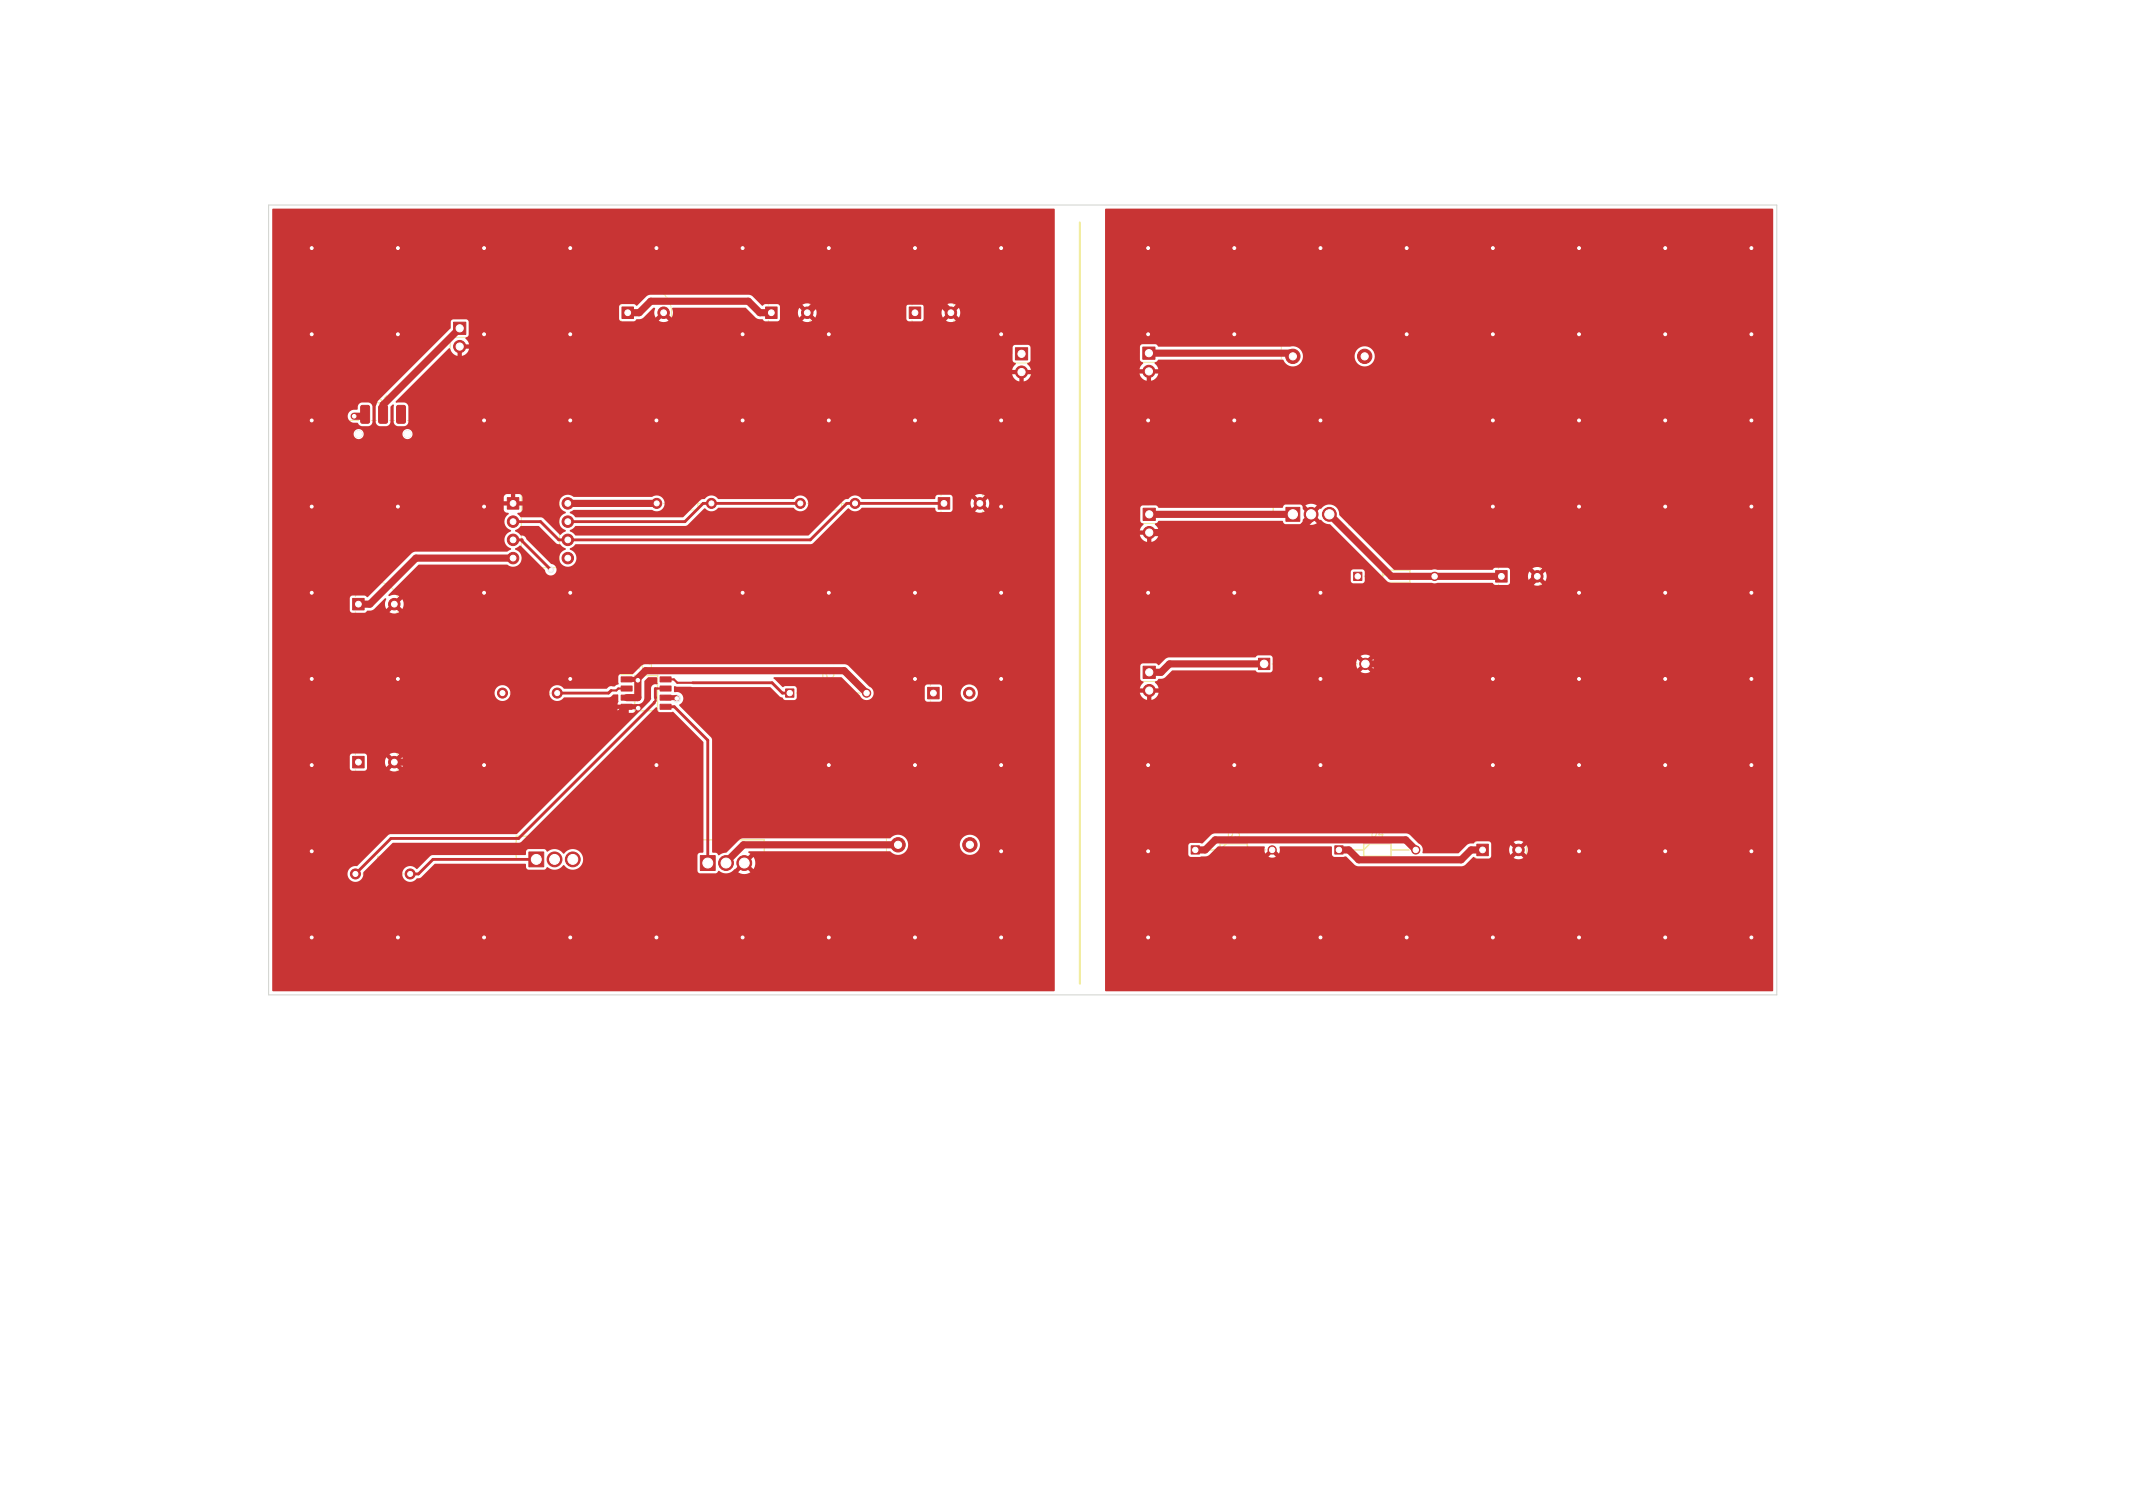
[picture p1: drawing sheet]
<svg xmlns="http://www.w3.org/2000/svg" width="297mm" height="210mm" viewBox="0 0 297 210" stroke-linecap="round" stroke-linejoin="round" font-family="sans-serif">
<defs><g id="words">
<text font-size="1.4" fill="#fff" x="159" y="47.6">J3</text>
<g font-size="1.4" fill="#f2eda1">
<text x="52.3" y="56.4">S1</text>
<text x="193.3" y="78.8">D5</text>
<text x="88.6" y="93.5">IC1</text>
<text x="114.2" y="95">D2</text>
<text x="170.7" y="116.9">D3</text>
<text x="190.7" y="116.9">D4</text>
<text x="52.2" y="120.5">R3</text>
</g>
</g></defs>
<path d="M150.4 31v106" fill="none" stroke="#f2eda1" stroke-width=".3"/>
<g fill="none" stroke="#f2eda1" stroke-width=".15">
<path d="M89.7 38.4a.47 .47 0 0 0-.6 .3 .47 .47 0 0 0 .4 .6l.2-.1M90.3 38.7l-.2 .2 .1 .3 .1 .1h.2l.2-.2v-.2l-.2-.2M90.3 38.7l-.2-.2 .2-.2h.2l.2 .1-.2 .3M90.3 38.7h.2M109.7 38.9a.47 .47 0 0 0-.6 .3 .47 .47 0 0 0 .4 .6l.2-.1M110.1 39.8h.6M110.1 39l.3-.2v1M129.7 38.9a.47 .47 0 0 0-.6 .3 .47 .47 0 0 0 .4 .6l.2-.1M130.1 38.9l.4-.1 .2 .2-.6 .8h.6M63.7 42.8v.8a.32 .32 0 0 1-.4 .2M64.1 43.8h.6M64.1 43.1l.3-.3v1"/>
<path d="M141.9 46.4v.7a.32 .32 0 0 1-.4 .3M142.3 46.5l.4-.1 .2 .3-.6 .7h.6M184.9 44.9a.47 .47 0 0 0-.7 .4 .47 .47 0 0 0 .5 .5l.2-.1M185.2 44.8h.7l-.5 1M52.2 79.4a.47 .47 0 0 0-.6 .4 .47 .47 0 0 0 .4 .5l.2-.1M52.9 79.3l-.3 .7h.6M53.1 79.7v.6M74.5 67.2v.8l.2 .2h.3l.1-.2v-.8M75.5 68.2h.6M75.5 67.5l.3-.3v1M94.5 68.2l.5-.1 .1-.1-.1-.3-.5-.1v1M94.7 68.2l.4 .4"/>
<path d="M95.5 68.6h.5M95.5 67.9l.3-.3v1M114.5 68.2l.5-.1 .1-.1-.1-.3-.5-.1v1M114.7 68.2l.4 .4M115.7 67.6l-.2 .7h.6M115.9 68v.6M133.3 65.4a.47 .47 0 0 0-.7 .3 .47 .47 0 0 0 .5 .6l.2-.1M133.7 66.3h.5M133.7 65.6l.3-.3v1M134.6 66.3h.6M134.6 65.6l.3-.3v1M159.7 68.8v.7a.32 .32 0 0 1-.4 .3"/>
<path d="M160.6 68.8h-.4l-.1 .4 .2-.1 .3 .1 .1 .1-.1 .4-.1 .1-.4-.1M181.6 66.6v1M182.6 66.7a.47 .47 0 0 0-.6 .3 .47 .47 0 0 0 .4 .6l.2-.1M183 66.7l.4-.1 .2 .3-.6 .7h.6M211.4 75.6a.47 .47 0 0 0-.7 .3 .47 .47 0 0 0 .5 .6l.2-.1M212.3 75.9l-.1 .2h-.2l-.2-.2 .1-.4h.3l.1 .1a.66 .66 0 0 1-.2 .9h-.2M73 94.6l.5-.1 .1-.1v-.2l-.6-.1v1M73.3 94.6l.3 .5M74 94.2l.4-.1 .2 .2-.7 .8h.7M132.3 91.8a.47 .47 0 0 0-.7 .4 .47 .47 0 0 0 .5 .5l.2-.1M132.6 91.7h.7l-.4 .4 .3 .1v.4l-.1 .1-.5-.1M159.7 90.8v.7a.32 .32 0 0 1-.4 .3"/>
<path d="M160.4 90.7l-.3 .7h.6M160.6 91.1v.7M182.3 89.4a.51 .51 0 0 1 .6 .5 .51 .51 0 0 1-.6 .5zM183.3 90.4h.6M183.3 89.6l.3-.2v1M51.8 101.4a.47 .47 0 0 0-.7 .4 .47 .47 0 0 0 .5 .5l.2-.1M52.1 102.3h.6M52.1 101.6l.3-.3v1M53.2 101.4l.1-.1a.53 .53 0 0 1 .4 .5 .53 .53 0 0 1-.4 .5l-.1-.1-.1-.2zM76.5 114.8l.1-.2a.34 .34 0 0 1 .5 .4v.3a.33 .33 0 0 1-.4 .4 .33 .33 0 0 1-.3-.4zM76.6 115.4l.5 .3M77.5 115.6h.5"/>
<path d="M77.5 114.9l.2-.3v1M100.3 115.3l.2-.2a.34 .34 0 0 1 .4 .4v.3a.33 .33 0 0 1-.3 .4 .33 .33 0 0 1-.3-.4zM100.5 115.9l.5 .3M101.3 115.2l.4-.1 .2 .3-.6 .7h.6M129.9 113a.47 .47 0 0 0-.7 .3 .47 .47 0 0 0 .5 .6l.2-.1M130.8 112.9h-.5v.4l.1-.1 .3 .1 .1 .1v.4l-.2 .1-.3-.1M208.8 113.2a.47 .47 0 0 0-.7 .3 .47 .47 0 0 0 .5 .6l.2-.1M209.6 113.1h-.3a.67 .67 0 0 0 0 1l.4-.1v-.4l-.2-.2-.3 .1v.1"/>
</g>
<g fill="none" stroke="#f2eda1" stroke-width=".14">
<path d="M49.9 58.6h-1.2v2.3M51.7 58.6h.7M54.2 58.6h.7M56.7 58.6h1.2v2.3M62.7 47h2.6v2.6h-2.6zM64 44.4h-1.3v1.3M86 41.5h.7M86.4 41.2v.7M86.4 42.5a3.6 3.6 0 0 1 5.6-1.9 3.6 3.6 0 0 1 0 5.9 3.6 3.6 0 0 1-5.6-1.9M106.6 41.8h.6M106.9 41.5v.6M107 42.5a3.1 3.1 0 0 1 2.9-2.1 3.1 3.1 0 0 1 2.9 2.1"/>
<path d="M107 44.6a3.1 3.1 0 0 0 2.9 2.1 3.1 3.1 0 0 0 2.9-2.1M126.6 41.8h.6M126.9 41.5v.6M127 42.5a3.1 3.1 0 0 1 2.9-2.1 3.1 3.1 0 0 1 2.9 2.1M127 44.6a3.1 3.1 0 0 0 2.9 2.1 3.1 3.1 0 0 0 2.9-2.1M140.9 50.5h2.7v2.6h-2.7zM142.2 47.9h-1.3v1.4M158.6 47.9v1.3M158.6 50.5h2.7v2.6h-2.7zM178.4 46.5h13.2v6.2h-13.2zM72.6 68.8h1.7a1 1 0 0 0 1 1 1 1 0 0 0 1-1h1.6v10.3h-5.3zM92.4 70.1h.9"/>
<path d="M93.3 69.2h3.9v1.8h-3.9zM97.2 70.1h.9M112.4 70.1h.9M113.3 69.2h3.9v1.8h-3.9zM117.2 70.1h.9M130.6 68.3h.6M130.9 68v.6M131 69a3.1 3.1 0 0 1 2.9-2 3.1 3.1 0 0 1 3 2M131 71.2a3.1 3.1 0 0 0 2.9 2 3.1 3.1 0 0 0 3-2M158.7 72.9h2.6v2.6h-2.6zM160 70.3h-1.3v1.3M208.2 78.5h.6"/>
<path d="M208.5 78.2v.6M208.6 79.2a3.1 3.1 0 0 1 3-2.1 3.1 3.1 0 0 1 2.9 2.1M49.1 82.4h.6M49.4 82.1v.6M49.5 83.1a3.1 3.1 0 0 1 2.9-2.1 3.1 3.1 0 0 1 2.9 2.1M49.5 85.2a3.1 3.1 0 0 0 2.9 2.1 3.1 3.1 0 0 0 2.9-2.1M70.9 96.5h1M71.9 95.6h3.8v1.8h-3.8zM75.7 96.5h.9M129.1 94.8h.6M129.4 94.5v.6M129.5 95.5a3.1 3.1 0 0 1 3-2.1 3.1 3.1 0 0 1 2.9 2.1"/>
<path d="M129.5 97.6a3.1 3.1 0 0 0 3 2 3.1 3.1 0 0 0 2.9-2M158.7 94.9h2.6v2.6h-2.6zM160 92.3h-1.3v1.3M208.6 81.3a3.1 3.1 0 0 0 3 2.1 3.1 3.1 0 0 0 2.9-2.1M49.1 104.4h.6M49.4 104.1v.6M49.5 105.1a3.1 3.1 0 0 1 2.9-2.1 3.1 3.1 0 0 1 2.9 2.1M49.5 107.2a3.1 3.1 0 0 0 2.9 2.1 3.1 3.1 0 0 0 2.9-2.1M123.4 114.5h13.3v6.3h-13.3zM205.1 116.3h.7M205.4 116v.7M205.5 117.3a3.6 3.6 0 0 1 5.5-1.9 3.6 3.6 0 0 1 0 5.9 3.6 3.6 0 0 1-5.5-1.9"/>
<path d="M50.4 121.7h1M51.4 120.8h3.8v1.8h-3.8zM55.2 121.7h1"/>
</g>
<g fill="none" stroke="#f2eda1" stroke-width=".2">
<path d="M177.3 71.6v-3.2h10.5v4.7M192.5 79.4h3.8v1.7h-3.8zM193.4 79.4l-.9 .9h-2.5M86.5 93.9h1.5M88.4 94.1h3.2v4.9h-3.2zM113.4 95.7h3.8v1.7h-3.8zM114.3 95.7l-.9 .8h-2.5M117.2 96.5h2.5M180.7 91.3h4.7v2.3h-4.7zM181.9 91.3l-1.2 1.2h-3.5M185.4 92.5h3.6M196.3 80.3h2.5"/>
<path d="M71.9 119.7v-3.2h10.7v4.8M169.9 117.5h3.8v1.7h-3.8zM170.7 117.5l-.8 .9h-2.5M173.7 118.4h2.5M189.9 117.5h3.8v1.7h-3.8zM190.7 117.5l-.8 .9h-2.5M193.7 118.4h2.5M95.8 120.2v-3.2h10.6v4.8"/>
</g>
<g fill="#f2eda1" stroke="#f2eda1" stroke-width=".14">
<circle cx="131.4" cy="70.1" r=".4"/>
<circle cx="136.4" cy="70.1" r=".4"/>
<circle cx="180" cy="71.6" r=".64"/>
<circle cx="182.6" cy="71.6" r=".64"/>
<circle cx="185.1" cy="71.6" r=".64"/>
<circle cx="130" cy="96.5" r=".4"/>
<circle cx="135" cy="96.5" r=".4"/>
<circle cx="209.1" cy="80.3" r=".4"/>
<circle cx="214.1" cy="80.3" r=".4"/>
<circle cx="70" cy="96.5" r=".35"/>
<circle cx="77.6" cy="96.5" r=".35"/>
<circle cx="127.4" cy="43.6" r=".4"/>
<circle cx="132.4" cy="43.6" r=".4"/>
<circle cx="49.9" cy="84.1" r=".4"/>
<circle cx="54.9" cy="84.1" r=".4"/>
<circle cx="125" cy="117.6" r=".5"/>
<circle cx="135" cy="117.6" r=".5"/>
<circle cx="186.4" cy="118.4" r=".37"/>
<circle cx="197.1" cy="118.4" r=".37"/>
<circle cx="180" cy="49.6" r=".5"/>
<circle cx="190" cy="49.6" r=".5"/>
<circle cx="142.2" cy="49.3" r=".5"/>
<circle cx="142.2" cy="51.8" r=".5"/>
<circle cx="166.4" cy="118.4" r=".37"/>
<circle cx="177.1" cy="118.4" r=".37"/>
<circle cx="49.9" cy="106.1" r=".4"/>
<circle cx="54.9" cy="106.1" r=".4"/>
<circle cx="87.4" cy="43.6" r=".4"/>
<circle cx="92.4" cy="43.6" r=".4"/>
<circle cx="110" cy="96.5" r=".37"/>
<circle cx="120.7" cy="96.5" r=".37"/>
<circle cx="71.4" cy="70.1" r=".4"/>
<circle cx="71.4" cy="72.6" r=".4"/>
<circle cx="71.4" cy="75.2" r=".4"/>
<circle cx="71.4" cy="77.7" r=".4"/>
<circle cx="79.1" cy="77.7" r=".4"/>
<circle cx="79.1" cy="75.2" r=".4"/>
<circle cx="79.1" cy="72.6" r=".4"/>
<circle cx="79.1" cy="70.1" r=".4"/>
<circle cx="74.7" cy="119.7" r=".69"/>
<circle cx="77.2" cy="119.7" r=".69"/>
<circle cx="79.8" cy="119.7" r=".69"/>
<circle cx="64" cy="45.7" r=".5"/>
<circle cx="64" cy="48.3" r=".5"/>
<circle cx="176" cy="92.5" r=".53"/>
<circle cx="190.1" cy="92.5" r=".52"/>
<circle cx="111.4" cy="70.1" r=".35"/>
<circle cx="119.1" cy="70.1" r=".35"/>
<circle cx="160" cy="93.6" r=".5"/>
<circle cx="160" cy="96.2" r=".5"/>
<circle cx="98.6" cy="120.2" r=".69"/>
<circle cx="101.1" cy="120.2" r=".69"/>
<circle cx="103.6" cy="120.2" r=".69"/>
<circle cx="160" cy="71.6" r=".5"/>
<circle cx="160" cy="74.2" r=".5"/>
<circle cx="206.4" cy="118.4" r=".4"/>
<circle cx="211.4" cy="118.4" r=".4"/>
<circle cx="49.9" cy="60.5" r=".45"/>
<circle cx="56.7" cy="60.5" r=".45"/>
<circle cx="107.4" cy="43.6" r=".4"/>
<circle cx="112.4" cy="43.6" r=".4"/>
<circle cx="160" cy="49.2" r=".5"/>
<circle cx="160" cy="51.7" r=".5"/>
<circle cx="189.1" cy="80.3" r=".37"/>
<circle cx="199.8" cy="80.3" r=".37"/>
<circle cx="91.4" cy="70.1" r=".35"/>
<circle cx="99.1" cy="70.1" r=".35"/>
<circle cx="49.5" cy="121.7" r=".35"/>
<circle cx="57.1" cy="121.7" r=".35"/>
</g>
<path d="M37.4 28.6h210v110h-210z" fill="none" stroke="#d0d2cd" stroke-width=".14"/>
<g fill="#d0d2cd" stroke="#d0d2cd" stroke-width=".14">
<circle cx="131.4" cy="70.1" r=".4"/>
<circle cx="136.4" cy="70.1" r=".4"/>
<circle cx="180" cy="71.6" r=".64"/>
<circle cx="182.6" cy="71.6" r=".64"/>
<circle cx="185.1" cy="71.6" r=".64"/>
<circle cx="130" cy="96.5" r=".4"/>
<circle cx="135" cy="96.5" r=".4"/>
<circle cx="209.1" cy="80.3" r=".4"/>
<circle cx="214.1" cy="80.3" r=".4"/>
<circle cx="70" cy="96.5" r=".35"/>
<circle cx="77.6" cy="96.5" r=".35"/>
<circle cx="127.4" cy="43.6" r=".4"/>
<circle cx="132.4" cy="43.6" r=".4"/>
<circle cx="49.9" cy="84.1" r=".4"/>
<circle cx="54.9" cy="84.1" r=".4"/>
<circle cx="125" cy="117.6" r=".5"/>
<circle cx="135" cy="117.6" r=".5"/>
<circle cx="186.4" cy="118.4" r=".37"/>
<circle cx="197.1" cy="118.4" r=".37"/>
<circle cx="180" cy="49.6" r=".5"/>
<circle cx="190" cy="49.6" r=".5"/>
<circle cx="142.2" cy="49.3" r=".5"/>
<circle cx="142.2" cy="51.8" r=".5"/>
<circle cx="166.4" cy="118.4" r=".37"/>
<circle cx="177.1" cy="118.4" r=".37"/>
<circle cx="49.9" cy="106.1" r=".4"/>
<circle cx="54.9" cy="106.1" r=".4"/>
<circle cx="87.4" cy="43.6" r=".4"/>
<circle cx="92.4" cy="43.6" r=".4"/>
<circle cx="110" cy="96.5" r=".37"/>
<circle cx="120.7" cy="96.5" r=".37"/>
<circle cx="71.4" cy="70.1" r=".4"/>
<circle cx="71.4" cy="72.6" r=".4"/>
<circle cx="71.4" cy="75.2" r=".4"/>
<circle cx="71.4" cy="77.7" r=".4"/>
<circle cx="79.1" cy="77.7" r=".4"/>
<circle cx="79.1" cy="75.2" r=".4"/>
<circle cx="79.1" cy="72.6" r=".4"/>
<circle cx="79.1" cy="70.1" r=".4"/>
<circle cx="74.7" cy="119.7" r=".69"/>
<circle cx="77.2" cy="119.7" r=".69"/>
<circle cx="79.8" cy="119.7" r=".69"/>
<circle cx="64" cy="45.7" r=".5"/>
<circle cx="64" cy="48.3" r=".5"/>
<circle cx="176" cy="92.5" r=".53"/>
<circle cx="190.1" cy="92.5" r=".52"/>
<circle cx="111.4" cy="70.1" r=".35"/>
<circle cx="119.1" cy="70.1" r=".35"/>
<circle cx="160" cy="93.6" r=".5"/>
<circle cx="160" cy="96.2" r=".5"/>
<circle cx="98.6" cy="120.2" r=".69"/>
<circle cx="101.1" cy="120.2" r=".69"/>
<circle cx="103.6" cy="120.2" r=".69"/>
<circle cx="160" cy="71.6" r=".5"/>
<circle cx="160" cy="74.2" r=".5"/>
<circle cx="206.4" cy="118.4" r=".4"/>
<circle cx="211.4" cy="118.4" r=".4"/>
<circle cx="49.9" cy="60.5" r=".45"/>
<circle cx="56.7" cy="60.5" r=".45"/>
<circle cx="107.4" cy="43.6" r=".4"/>
<circle cx="112.4" cy="43.6" r=".4"/>
<circle cx="160" cy="49.2" r=".5"/>
<circle cx="160" cy="51.7" r=".5"/>
<circle cx="189.1" cy="80.3" r=".37"/>
<circle cx="199.8" cy="80.3" r=".37"/>
<circle cx="91.4" cy="70.1" r=".35"/>
<circle cx="99.1" cy="70.1" r=".35"/>
<circle cx="49.5" cy="121.7" r=".35"/>
<circle cx="57.1" cy="121.7" r=".35"/>
</g>
<g fill="#c83434" stroke="#c83434" stroke-width=".14">
<path d="M130.6 69.3h1.6v1.6h-1.6z"/>
<path d="M179.1 70.7h1.9v1.9h-1.9z"/>
<path d="M129.2 95.7h1.6v1.6h-1.6z"/>
<path d="M86.5 94.3h1.5v.7h-1.5z"/>
<path d="M86.5 95.5h1.5v.7h-1.5z"/>
<path d="M86.5 96.8h1.5v.7h-1.5z"/>
<path d="M86.5 98.1h1.5v.7h-1.5z"/>
<path d="M91.9 98.1h1.5v.7h-1.5z"/>
<path d="M91.9 96.8h1.5v.7h-1.5z"/>
<path d="M91.9 95.5h1.5v.7h-1.5z"/>
<path d="M91.9 94.3h1.5v.7h-1.5z"/>
<path d="M208.3 79.5h1.6v1.6h-1.6z"/>
<path d="M126.6 42.8h1.6v1.6h-1.6z"/>
<path d="M49.1 83.3h1.6v1.6h-1.6z"/>
<path d="M185.9 117.8h1.1v1.1h-1.1z"/>
<path d="M141.4 48.4h1.7v1.7h-1.7z"/>
<path d="M165.9 117.8h1.1v1.1h-1.1z"/>
<path d="M49.1 105.3h1.6v1.6h-1.6z"/>
<path d="M86.6 42.8h1.6v1.6h-1.6z"/>
<path d="M109.4 95.9h1.1v1.2h-1.1z"/>
<path d="M70.6 69.3h1.6v1.6h-1.6z"/>
<path d="M73.6 118.6h2.1v2.1h-2.1z"/>
<path d="M63.2 44.9h1.7v1.7h-1.7z"/>
<path d="M175.2 91.7h1.6v1.5h-1.6z"/>
<path d="M159.2 92.8h1.7v1.7h-1.7z"/>
<path d="M97.5 119.2h2.1v2h-2.1z"/>
<path d="M159.2 70.8h1.7v1.7h-1.7z"/>
<path d="M205.6 117.6h1.6v1.6h-1.6z"/>
<path d="M50.3 56.5h.9l.2 .1 .1 2.1-.2 .2-.8 .1-.3-.2z"/>
<path d="M52.8 56.5h.9l.2 .1 .1 2.1-.2 .2-.8 .1-.3-.2z"/>
<path d="M55.3 56.5h.9l.2 .1 .1 2.1-.2 .2-.8 .1-.3-.2z"/>
<path d="M106.6 42.8h1.6v1.6h-1.6z"/>
<path d="M159.1 48.3h1.7v1.7h-1.7z"/>
<path d="M188.5 79.7h1.1v1.1h-1.1z"/>
<circle cx="136.4" cy="70.1" r=".8"/>
<circle cx="182.6" cy="71.6" r=".97"/>
<circle cx="185.1" cy="71.6" r=".97"/>
<circle cx="135" cy="96.5" r=".8"/>
<circle cx="214.1" cy="80.3" r=".8"/>
<circle cx="70" cy="96.5" r=".7"/>
<circle cx="77.6" cy="96.5" r=".7"/>
<circle cx="132.4" cy="43.6" r=".8"/>
<circle cx="54.9" cy="84.1" r=".8"/>
<circle cx="125" cy="117.6" r="1"/>
<circle cx="135" cy="117.6" r="1"/>
<circle cx="197.1" cy="118.4" r=".58"/>
<circle cx="180" cy="49.6" r="1"/>
<circle cx="190" cy="49.6" r="1"/>
<circle cx="142.2" cy="51.8" r=".85"/>
<circle cx="177.1" cy="118.4" r=".58"/>
<circle cx="54.9" cy="106.1" r=".8"/>
<circle cx="92.4" cy="43.6" r=".8"/>
<circle cx="120.7" cy="96.5" r=".58"/>
<circle cx="71.4" cy="72.6" r=".8"/>
<circle cx="71.4" cy="75.2" r=".8"/>
<circle cx="71.4" cy="77.7" r=".8"/>
<circle cx="79.1" cy="77.7" r=".8"/>
<circle cx="79.1" cy="75.2" r=".8"/>
<circle cx="79.1" cy="72.6" r=".8"/>
<circle cx="79.1" cy="70.1" r=".8"/>
<circle cx="77.2" cy="119.7" r="1.04"/>
<circle cx="79.8" cy="119.7" r="1.04"/>
<circle cx="64" cy="48.3" r=".85"/>
<circle cx="190.1" cy="92.5" r=".79"/>
<circle cx="111.4" cy="70.1" r=".7"/>
<circle cx="119.1" cy="70.1" r=".7"/>
<circle cx="160" cy="96.2" r=".85"/>
<circle cx="101.1" cy="120.2" r="1.04"/>
<circle cx="103.6" cy="120.2" r="1.04"/>
<circle cx="160" cy="74.2" r=".85"/>
<circle cx="211.4" cy="118.4" r=".8"/>
<circle cx="112.4" cy="43.6" r=".8"/>
<circle cx="160" cy="51.7" r=".85"/>
<circle cx="199.8" cy="80.3" r=".58"/>
<circle cx="91.4" cy="70.1" r=".7"/>
<circle cx="99.1" cy="70.1" r=".7"/>
<circle cx="49.5" cy="121.7" r=".7"/>
<circle cx="57.1" cy="121.7" r=".7"/>
</g>
<g fill="#ececec" stroke="#ececec" stroke-width=".14">
<circle cx="49.3" cy="58" r=".5"/>
<circle cx="88.8" cy="94.7" r=".5"/>
<circle cx="43.4" cy="106.6" r=".4"/>
<circle cx="67.4" cy="130.6" r=".4"/>
<circle cx="91.4" cy="130.6" r=".4"/>
<circle cx="88.9" cy="98.6" r=".5"/>
<circle cx="67.4" cy="70.6" r=".4"/>
<circle cx="139.4" cy="106.6" r=".4"/>
<circle cx="67.4" cy="106.6" r=".4"/>
<circle cx="127.4" cy="82.6" r=".4"/>
<circle cx="67.4" cy="34.6" r=".4"/>
<circle cx="55.4" cy="34.6" r=".4"/>
<circle cx="91.4" cy="106.6" r=".4"/>
<circle cx="139.4" cy="34.6" r=".4"/>
<circle cx="91.4" cy="58.6" r=".4"/>
<circle cx="127.4" cy="34.6" r=".4"/>
<circle cx="79.4" cy="94.6" r=".4"/>
<circle cx="43.4" cy="58.6" r=".4"/>
<circle cx="55.4" cy="130.6" r=".4"/>
<circle cx="43.4" cy="118.6" r=".4"/>
<circle cx="103.4" cy="58.6" r=".4"/>
<circle cx="139.4" cy="118.6" r=".4"/>
<circle cx="43.4" cy="46.6" r=".4"/>
<circle cx="55.4" cy="94.6" r=".4"/>
<circle cx="43.4" cy="70.6" r=".4"/>
<circle cx="115.4" cy="130.6" r=".4"/>
<circle cx="55.4" cy="70.6" r=".4"/>
<circle cx="43.4" cy="82.6" r=".4"/>
<circle cx="139.4" cy="94.6" r=".4"/>
<circle cx="79.4" cy="82.6" r=".4"/>
<circle cx="139.4" cy="70.6" r=".4"/>
<circle cx="79.4" cy="46.6" r=".4"/>
<circle cx="103.4" cy="82.6" r=".4"/>
<circle cx="79.4" cy="58.6" r=".4"/>
<circle cx="127.4" cy="58.6" r=".4"/>
<circle cx="43.4" cy="34.6" r=".4"/>
<circle cx="139.4" cy="82.6" r=".4"/>
<circle cx="139.4" cy="130.6" r=".4"/>
<circle cx="127.4" cy="94.6" r=".4"/>
<circle cx="91.4" cy="34.6" r=".4"/>
<circle cx="127.4" cy="106.6" r=".4"/>
<circle cx="103.4" cy="46.6" r=".4"/>
<circle cx="79.4" cy="34.6" r=".4"/>
<circle cx="79.4" cy="130.6" r=".4"/>
<circle cx="139.4" cy="58.6" r=".4"/>
<circle cx="115.4" cy="58.6" r=".4"/>
<circle cx="115.4" cy="34.6" r=".4"/>
<circle cx="103.4" cy="130.6" r=".4"/>
<circle cx="43.4" cy="94.6" r=".4"/>
<circle cx="127.4" cy="130.6" r=".4"/>
<circle cx="67.4" cy="58.6" r=".4"/>
<circle cx="115.4" cy="106.6" r=".4"/>
<circle cx="67.4" cy="82.6" r=".4"/>
<circle cx="103.4" cy="34.6" r=".4"/>
<circle cx="67.4" cy="46.6" r=".4"/>
<circle cx="55.4" cy="46.6" r=".4"/>
<circle cx="115.4" cy="46.6" r=".4"/>
<circle cx="43.4" cy="130.6" r=".4"/>
<circle cx="115.4" cy="82.6" r=".4"/>
<circle cx="139.4" cy="46.6" r=".4"/>
<circle cx="94.2" cy="97.3" r=".5"/>
<circle cx="231.9" cy="94.6" r=".4"/>
<circle cx="183.9" cy="130.6" r=".4"/>
<circle cx="243.9" cy="106.6" r=".4"/>
<circle cx="207.9" cy="46.6" r=".4"/>
<circle cx="243.9" cy="58.6" r=".4"/>
<circle cx="231.9" cy="70.6" r=".4"/>
<circle cx="195.9" cy="34.6" r=".4"/>
<circle cx="159.9" cy="82.6" r=".4"/>
<circle cx="207.9" cy="94.6" r=".4"/>
<circle cx="195.9" cy="46.6" r=".4"/>
<circle cx="231.9" cy="130.6" r=".4"/>
<circle cx="219.9" cy="118.6" r=".4"/>
<circle cx="219.9" cy="34.6" r=".4"/>
<circle cx="243.9" cy="70.6" r=".4"/>
<circle cx="231.9" cy="34.6" r=".4"/>
<circle cx="219.9" cy="82.6" r=".4"/>
<circle cx="219.9" cy="70.6" r=".4"/>
<circle cx="159.9" cy="118.6" r=".4"/>
<circle cx="159.9" cy="34.6" r=".4"/>
<circle cx="219.9" cy="46.6" r=".4"/>
<circle cx="171.9" cy="82.6" r=".4"/>
<circle cx="171.9" cy="34.6" r=".4"/>
<circle cx="183.9" cy="58.6" r=".4"/>
<circle cx="171.9" cy="58.6" r=".4"/>
<circle cx="243.9" cy="82.6" r=".4"/>
<circle cx="219.9" cy="58.6" r=".4"/>
<circle cx="159.9" cy="130.6" r=".4"/>
<circle cx="183.9" cy="34.6" r=".4"/>
<circle cx="207.9" cy="34.6" r=".4"/>
<circle cx="231.9" cy="106.6" r=".4"/>
<circle cx="231.9" cy="58.6" r=".4"/>
<circle cx="219.9" cy="106.6" r=".4"/>
<circle cx="243.9" cy="130.6" r=".4"/>
<circle cx="219.9" cy="130.6" r=".4"/>
<circle cx="171.9" cy="130.6" r=".4"/>
<circle cx="183.9" cy="94.6" r=".4"/>
<circle cx="243.9" cy="118.6" r=".4"/>
<circle cx="183.9" cy="106.6" r=".4"/>
<circle cx="243.9" cy="94.6" r=".4"/>
<circle cx="195.9" cy="130.6" r=".4"/>
<circle cx="231.9" cy="46.6" r=".4"/>
<circle cx="207.9" cy="130.6" r=".4"/>
<circle cx="243.9" cy="34.6" r=".4"/>
<circle cx="159.9" cy="106.6" r=".4"/>
<circle cx="219.9" cy="94.6" r=".4"/>
<circle cx="207.9" cy="70.6" r=".4"/>
<circle cx="207.9" cy="106.6" r=".4"/>
<circle cx="243.9" cy="46.6" r=".4"/>
<circle cx="171.9" cy="106.6" r=".4"/>
<circle cx="231.9" cy="118.6" r=".4"/>
<circle cx="171.9" cy="46.6" r=".4"/>
<circle cx="159.9" cy="58.6" r=".4"/>
<circle cx="183.9" cy="82.6" r=".4"/>
<circle cx="231.9" cy="82.6" r=".4"/>
<circle cx="207.9" cy="58.6" r=".4"/>
<circle cx="76.7" cy="79.3" r=".4"/>
</g>
<g fill="none" stroke="#c83434" stroke-width="1">
<path d="M50.8 57.7l-.2 .3h-1.3M64 45.7l-10.7 10.7v1.3M87.4 43.6h1.6l1.6-1.7h13.6l1.6 1.7h1.6M112.4 43.6l1.6-1.7h16.8l1.6 1.7M160 49.2h19.6l.4 .4M71.4 77.7h-13.5l-6.4 6.4h-1.6M79.1 70.1h12.3M160 71.6h20M182.6 71.6v.6l-2 2h-20.6M185.1 71.6l8.6 8.7h15.4M87 98.7l-7.5 7.4h-24.6M88.7 94.6l1.2-1.2h27.7l3.1 3.1"/>
<path d="M88.8 94.7v2.5h-1.5M176 92.5h-13.2l-1.1 1.1h-1.7M214.1 80.3l-12.2 12.2h-11.8M125 117.7h-21.5l-2.4 2.4v.1M166.4 118.4h1.4l1.4-1.4h26.5l1.4 1.4M186.4 118.4h1.4l1.4 1.3h14.3l1.3-1.3h1.6"/>
</g>
<path d="M87.3 94.6h1.4l.1 .1M88.8 94.7h.1M88.9 98.6l-.2-.2h-1.4l-.3 .3M92.7 97.2h1.4l.1 .1" fill="none" stroke="#c83434" stroke-width=".7"/>
<path d="M87.3 95.9h-1.2l-.3 .3h-.7M91.3 95.9h1.4M91.3 97.2v.4l-.2 .2M92.7 94.6h1.1l.5 .5h2.2" fill="none" stroke="#c83434" stroke-width=".3"/>
<path d="M71.4 75.2h1.3v.1l4 4M111.4 70.1h-13.5l-2.5 2.5h-16.3M131.4 70.1h-13.5l-5.1 5.1h-35l-2.5-2.6h-3.9M85.1 96.2l-.4 .3h-7.1M91.1 97.8l-18.9 19h-17.8l-4.9 4.9M91.3 95.9v1.3M92.7 98.4h1.2l4.7 4.7v17.1M96.5 95.1h11l1.4 1.4h1.1M74.7 119.7h-14.4l-2 2h-1.2" fill="none" stroke="#c83434" stroke-width=".4"/>
<g fill="#c83434">
<path d="M37.9 29.1h108.8l.2 .1-.1 108.8h-108.8l-.1-16.3h10.5a1.11 1.11 0 0 0 1.1 1.1 1.11 1.11 0 0 0 1.1-1.1h5.4v.2a1.15 1.15 0 0 0 .9 .9 1.15 1.15 0 0 0 1.2-.5l.5-.1 2-1.9h12.5l.1 .1 .1 .6 .3 .1h2.1l.2-.1 .3-.2a1.6 1.6 0 0 0 2.3-.3 1.45 1.45 0 0 0 2.2 .3 1.45 1.45 0 0 0 0-2.2 1.45 1.45 0 0 0-2.2 .3h-.1a1.47 1.47 0 0 0-2.2-.3l-.5-.4h-2.1l-.3 .2-.1 .6-.1 .1h-12.9l-.3 .1-1.9 1.8a1.12 1.12 0 0 0-1.2-.3 1.12 1.12 0 0 0-.8 1h-5.4v-.2l4.1-4.1 17.7-.1 18.9-18.8h.1l.1 .1a.45 .45 0 0 0 .4 .6l1.9-.1 4.1 4.3 .1 15.2-.1 .1-.5 .1-.3 .2v2.3l.1 .2 .3 .1h2.1l.5-.3a1.55 1.55 0 0 0 2.2-.3l.7-.6 .4 .4-.6 .7a1.52 1.52 0 0 0 1.7 0l-.6-.7 .4-.4 .6 .6 .3-.8-.3-.9-.6 .7-.4-.5 .6-.6-.3-.2 .1-.1h19.6a1.44 1.44 0 0 0 1.6 .4 1.44 1.44 0 0 0 1-1.3h7.1l.1 .2a1.41 1.41 0 0 0 2.2 .9 1.41 1.41 0 0 0-.2-2.4 1.41 1.41 0 0 0-2.1 1.3h-7.1l-.1-.3a1.44 1.44 0 0 0-1-1.1 1.44 1.44 0 0 0-1.5 .4h-20.5l-.5 .3-1.8 1.8-.6 .1-.4 .2-.4-.3-.5-.1v-15.7l-.2-.3-4.4-4.4v-.1a.95 .95 0 0 0 .5-1.3 .95 .95 0 0 0-1.2-.5l-.1-.7 .2-.2 .2 .1 2.2 .1h10.8l1.4 1.3 .4 .1 .2 .3 1.4 .1 .2-.1 .1-.2v-1.5l-.3-.2h-1.2l-.4 .2-1.3-1.2v-.1l9.4-.1 2.7 2.6a.98 .98 0 0 0 1.5 .4 .98 .98 0 0 0-.1-1.6h7.6v1.7l.1 .2 .2 .1 1.9-.1 .2-.2v-.9h2.6v.2a1.21 1.21 0 0 0 1.9 .8 1.21 1.21 0 0 0-.2-2.1 1.21 1.21 0 0 0-1.7 1.1h-2.6v-.9l-.2-.2-.2-.1h-1.8l-.2 .2v.2h-7.6l-3.1-3-.5-.2h-27.8l-.5 .2-1.2 1.2h-1.8l-.2 .3v1.1l-.5 .3h-.3a.75 .75 0 0 0-.8 .3h-5.9a1.13 1.13 0 0 0-1.7-.2 1.13 1.13 0 0 0 0 1.7 1.13 1.13 0 0 0 1.7-.3h6.2l.6-.4h.6l.1 .1v.9l-.1 .4h2.6a.94 .94 0 0 0 1.1-.9l.1-2.4 .5-.5h1.1l.1 .1v.7a.15 .15 0 0 1 0 .2 .15 .15 0 0 1-.2 0l-.4 .1-.2 .3v1.7l-.2 .2-18.5 18.5-17.6 .1-.3 .1-4.3 4.3a1.19 1.19 0 0 0-1.4 1.1h-10.5v-16.4h10.8v1.7l.1 .2 .2 .1 5.2-.1 .7 .2 .7-.2-.7-.6-.7 .6h-3.2l.1-.2v-.9h2.5l.2 .7 .7-.7a.41 .41 0 0 0 .4 .4 .41 .41 0 0 0 .4-.4l.7 .7 .2-.7-.2-.6-.7 .6a.42 .42 0 0 0-.4-.4 .42 .42 0 0 0-.4 .4l-.7-.6-.2 .6h-2.5v-.8l-.1-.3h3.2l.7 .7 .7-.7a1.29 1.29 0 0 0-1.4 0l-5.1-.1-.2 .1-.2 .3h-10.8v-6.5h48.1l.1 .3 .3 .2h1.7l.3-.2 .1-.2v-.2h-.9v.6h-.6v-.6h-1v.1h-48.1v-2.3h31a1.1 1.1 0 0 0 1.6 1 1.1 1.1 0 0 0 .1-1.9 1.1 1.1 0 0 0-1.7 .7v.2h-31v-13.2h10.8v1.7l.1 .2 .2 .1 5.2-.1 .7 .2 .7-.2-.7-.6-.7 .6h-3.2l.1-.1 .7-.1 .3-.2 1.5-1.5 .2 .1a1.71 1.71 0 0 0 0 1.4l.7-.7v.1a.41 .41 0 0 0 .4 .3 .41 .41 0 0 0 .4-.4l.7 .7 .2-.7-.2-.6-.7 .6a.44 .44 0 0 0-.4-.4l.7-.7a1.78 1.78 0 0 0-1.5 0v-.2l4.2-4.2h12.4a1.22 1.22 0 0 0 1.8-.3 1.22 1.22 0 0 0-.8-1.8l.1-.2 .6-.3h.1l3.4 3.4a.81 .81 0 0 0 .9 .7 .81 .81 0 0 0 .7-.8 .81 .81 0 0 0-.8-.8l-3.4-3.4a.77 .77 0 0 0-.8-.6l-.8-.6 .8-.6h2.5l2.4 2.4 .6 .1 .3 .3 .5 .3-.1 .2a1.22 1.22 0 0 0-.5 1.9 1.22 1.22 0 0 0 1.9-.1 1.22 1.22 0 0 0-.8-1.9l.1-.2 .8-.5h32.7l.3-.1 4.9-4.9a1.25 1.25 0 0 0 1.9-.1h10.2a.57 .57 0 0 0 .4 .6l5.2-.1 .6 .2 .7-.2-.7-.7-.6 .7h-3.3l.1-.3v-.8h2.5l.2 .7 .7-.7a.41 .41 0 0 0 .4 .4 .41 .41 0 0 0 .5-.4l.6 .7 .2-.7-.2-.7-.6 .7a.42 .42 0 0 0-.4-.4 .42 .42 0 0 0-.5 .4l-.7-.7-.2 .7h-2.5v-.8l-.1-.3h3.3l.6 .7 .7-.7a1.29 1.29 0 0 0-1.3 0l-5.2-.1a.45 .45 0 0 0-.4 .5l-10.2 .1a1.16 1.16 0 0 0-1.9 0l-.6 .1-4.9 5h-32.4l-.9-.7 .9-.7h15.2l.3-.1 2.3-2.3h.2a1.18 1.18 0 0 0 1.8-.1h10.5a1.12 1.12 0 0 0 1.7 .2 1.12 1.12 0 0 0-.1-1.7 1.12 1.12 0 0 0-1.6 .3h-10.5a1.16 1.16 0 0 0-1.9 0l-.6 .1-2.4 2.4h-14.9l-.9-.6 .6-.4h10.9a1.12 1.12 0 0 0 1.5-.1 1.12 1.12 0 0 0 0-1.5 1.12 1.12 0 0 0-1.5-.2h-11a1.22 1.22 0 0 0-1.8 .4 1.22 1.22 0 0 0 .8 1.7v.1a1.25 1.25 0 0 0-.9 1.2 1.25 1.25 0 0 0 .9 1.2l-.1 .2-.7 .5-2.5-2.4-2.9-.1-.6-.4 .1-.2a.67 .67 0 0 0 .6-.4v-.6h-1l.1-.2-.1-.4h1v-.6l-.1-.3-.3-.1h-.6v1a.41 .41 0 0 0-.5 0 .41 .41 0 0 0 0 .6h-1.1v.6a.56 .56 0 0 0 .7 .4v.1a1.26 1.26 0 0 0-.6 1.3 1.26 1.26 0 0 0 1 1v.2a1.25 1.25 0 0 0-1 1.2 1.25 1.25 0 0 0 1 1.2l-.1 .2-.5 .2-12.9 .1-.4 .1-6.1 6.2-.5-.3h-1.6l-.2 .1-.2 .3h-10.8v-14h32.2v.5h1v-1l-.7 .1-.3 .4h-32.2v-8.8h11.3l.1 .2a.7 .7 0 0 0 .7 .5 .7 .7 0 0 0 .6-.7h5.4l.1 .2a.7 .7 0 0 0 1.1 .3 .7 .7 0 0 0-.2-1.2 .7 .7 0 0 0-1 .7h-5.4v-.1a.7 .7 0 0 0-.7-.6 .7 .7 0 0 0-.7 .7h-11.3v-2.5h10.5l.1 .4 .4 .4 .9 .1 .3 .3 .3 .1h.9l.4-.2 .2-.3v-2.2h.4v2.2a.65 .65 0 0 0 .6 .6l.9-.1 .4-.2 .2-.3v-2.1l.3-.4 .2 .1v2.6l.2 .2 .3 .1 .9 .1a.65 .65 0 0 0 .6-.6v-2.2l-.2-.3-.4-.2h-1.1l-.1-.2 4.4-4.4h82.3l-.1 .3 .1 .3h-.9l.3 .6 .4 .3 .3 .1v-.9l.3 .1 .3-.1v.9l.4-.1 .4-.3 .3-.6h-1l.1-.2-.1-.4h1l-.2-.4-.4-.4 .1-.1 .3-.2 .1-.2v-1.9l-.2-.2-.2-.1h-1.7l-.3 .2-.1 2 .1 .2 .3 .2 .1 .1-.4 .4-.2 .4h-81.4l3-3h.2a1.37 1.37 0 0 0 1 1.1v-.9l.2 .1 .4-.1v.9l.6-.3 .3-.4 .1-.3h-.9l.1-.3-.1-.3h.9l-.1-.4-.4-.5 .3-.2 .2-.3v-1.8l-.1-.2-.2-.1h-2.1l-.1 .2-.1 1-10.1 10.1-.3 .8h-.4l-.2-.3-.2-.2h-1.1a.75 .75 0 0 0-.6 .9l-.9 .2-.4 .3-.1 .5h-10.5v-15.3h48.3v1.7l.1 .2 .2 .1h5.2a1.29 1.29 0 0 0 1.4 0l-.7-.7-.7 .7h-3.2l.1-.2 .7-.1 .3-.1 1.3-1.4a.16 .16 0 0 1 .3 0 .16 .16 0 0 1 0 .2l-.1 .7 .2 .4 .7-.7v.1a.4 .4 0 0 0 .4 .4 .4 .4 0 0 0 .4-.5l.7 .7a1.9 1.9 0 0 0 .1-1.3l10.2-.1 1.4 1.5 .3 .1 .7 .1 .3 .2h5.2l.7 .2 .7-.2-.7-.7-.7 .7h-3.2l.1-.3v-.8h2.5l.2 .6 .7-.7a.41 .41 0 0 0 .4 .5 .41 .41 0 0 0 .4-.4l.7 .6 .2-.6-.2-.7-.7 .7a.42 .42 0 0 0-.4-.4 .42 .42 0 0 0-.4 .3l-.7-.6-.2 .7h-2.5v-.9l-.1-.3h3.2l.7 .7 .4-.4h13.4v1.7l.1 .2 .2 .1h5.2a1.29 1.29 0 0 0 1.4 0l-.7-.7-.7 .7h-3.2l.1-.3v-.8h2.5l.2 .6 .7-.6-.1-.1 .1 .1a.41 .41 0 0 0 .4 .4 .41 .41 0 0 0 .4-.4l.7 .6 .2-.6-.2-.7-.7 .7a.42 .42 0 0 0-.4-.4 .42 .42 0 0 0-.4 .3l-.7-.6-.2 .7h-2.5v-.9l-.1-.3h3.2l.7 .7 .7-.7a1.29 1.29 0 0 0-1.4 0h-5.1h-.2l-.2 .3h-13.4l.3-.3-.7-.2-.7 .2h-5.1l-.4 .2-1.4-1.4-.5-.2h-13.8l-.5 .2-1.3 1.4-.5-.2h-1.6h-.2l-.2 .3h-48.3z"/>
<path d="M153.9 29.1h92.9h.1v108.9l-92.9 .1-.1-.1v-20.2h11.6v1.3l.1 .2h.2h10.8l.6 .1 .5-.1-.6-.5-.5 .5h-9.4l1-.1 1.4-1.3h6.4h.1v.5l.1 .5 .6-.6v.1a.38 .38 0 0 0 .4 .3 .38 .38 0 0 0 .3-.4l.6 .6 .1-.5v-.4l.1-.1h7l.2 .1v1.1l.1 .2h.2h1.7l1.1 1.1 .5 .2h14.4l.5-.2 1.2-1.1 .4 .3 5.2-.1a1.29 1.29 0 0 0 1.3 0l-.7-.7-.6 .7h-3.3l.1-.3v-.8h2.5l.2 .6 .7-.6v-.1v.1a.41 .41 0 0 0 .5 .4 .41 .41 0 0 0 .4-.4l.6 .6 .2-.6-.2-.7-.6 .7a.42 .42 0 0 0-.4-.4 .42 .42 0 0 0-.5 .3l-.7-.6-.2 .7h-2.5v-.9l-.1-.2h3.3l.6 .6 .7-.6a1.29 1.29 0 0 0-1.3 0l-5.2-.1-.4 .2-.8 .2-1.3 1.2h-4.9h-.1a1.07 1.07 0 0 0-.6-1.4l-1.2-1.1-.5-.2h-26.7l-.5 .2-1.2 1.2-1.6-.1-.2 .1-.1 .3h-11.6v-21.9h5.7l-.1 .2 .1 .4h-.9v.1l.4 .6 .6 .3v-.9l.3 .1 .3-.1v.9l.4-.2 .4-.3 .2-.5h-.9l.1-.3-.1-.3h.9l-.1-.4-.4-.5v-.1l.3-.1 .2-.3 .8-.1 1.1-1h11.6l.4 .2h1.6h.2l.2-.2v-.9h11.6l.2 .6 .6-.5 .1 .2 .3 .2-.6 .6a1.28 1.28 0 0 0 1.4 0l-.6-.6 .2-.1 .2-.3 .6 .5 .2-.6-.2-.7-.6 .6-.2-.4-.2-.1 .6-.5a1.28 1.28 0 0 0-1.4 0l.6 .5-.3 .2-.1 .3-.6-.6-.2 .7h-11.6v-1l-.2-.2h-.2h-1.6l-.4 .3h-12l-.5 .2-.9 .8-.5-.2h-1.8l-.3 .1v2v.2l.4 .2v.1l-.4 .5-.1 .4h-4.8v-16.2h34.2v1.2l.1 .3h1.6l.2-.1v-.2v-1.3l-.1-.2-.2-.1h-1.3l-.2 .2-.1 .2h-34.2v-5.8h5.7l-.1 .2 .1 .4h-.9v.1l.4 .6 .6 .3v-.9l.3 .1 .3-.1v.9l.6-.3 .4-.6v-.1h-.9l.1-.3-.1-.3h.9l-.1-.4-.4-.5 .6-.5h17.1l.4 .5h2.1l.3-.2 .1-.4 .5-.6 .2 .3 .3 .1-.6 .7a1.47 1.47 0 0 0 1.6 0l-.6-.7 .2-.1 .2-.3 .6 .6h.2a1.53 1.53 0 0 0 1.2 .6l8 8 .3 .1 5.8 .1h.5h.4h7.6l.4 .3 5.2-.1a1.29 1.29 0 0 0 1.3 0l-.6-.7-.7 .7h-3.3l.2-.3v-.8h2.5l.1 .6 .7-.6v-.1l.1 .1a.41 .41 0 0 0 .4 .4 .41 .41 0 0 0 .4-.4l.7 .6 .2-.6-.2-.7-.7 .7a.42 .42 0 0 0-.4-.4 .42 .42 0 0 0-.4 .3l-.8-.6-.1 .7h-2.5v-.9l-.2-.2h3.3l.7 .6 .6-.6a1.29 1.29 0 0 0-1.3 0l-5.2-.1-.4 .3h-7.6l-.4-.1-.5 .1h-5.1l-7.7-7.7a1.42 1.42 0 0 0-1-1.4 1.42 1.42 0 0 0-1.6 .6l-.1-.1-.6 .6-.2-.3-.2-.1 .6-.6a1.47 1.47 0 0 0-1.6 0l.6 .6-.3 .1-.2 .3-.5-.5a.47 .47 0 0 0-.4-.6h-2.1l-.4 .4h-17.1l-.5-.3h-1.8h-.2l-.1 .3v1.8v.2l.4 .2v.1l-.4 .5-.1 .4h-4.8v-22.5h5.7l-.1 .3 .1 .3h-.9v.2l.4 .6 .6 .2v-.9l.2 .1 .4-.1v.9l.5-.2 .4-.6 .1-.2h-.9l.1-.2-.1-.4h.9l-.2-.4-.3-.5 .5-.4h17.4a1.42 1.42 0 0 0 1.5 .9 1.42 1.42 0 0 0 1.2-1.4h7.2v.3a1.41 1.41 0 0 0 2.3 .9 1.41 1.41 0 0 0-.2-2.4 1.41 1.41 0 0 0-2.1 1.2h-7.2v-.2a1.41 1.41 0 0 0-1.8-1.1h-18.3l-.4-.4h-1.8l-.2 .1-.2 .2v1.9l.1 .2 .4 .2v.1l-.4 .4-.1 .4h-4.8z"/>
</g>
<g fill="#fff" stroke="#fff" stroke-width=".14">
<circle cx="49.3" cy="58" r=".25"/>
<circle cx="88.8" cy="94.7" r=".25"/>
<circle cx="43.4" cy="106.6" r=".2"/>
<circle cx="67.4" cy="130.6" r=".2"/>
<circle cx="91.4" cy="130.6" r=".2"/>
<circle cx="88.9" cy="98.6" r=".25"/>
<circle cx="67.4" cy="70.6" r=".2"/>
<circle cx="139.4" cy="106.6" r=".2"/>
<circle cx="67.4" cy="106.6" r=".2"/>
<circle cx="127.4" cy="82.6" r=".2"/>
<circle cx="67.4" cy="34.6" r=".2"/>
<circle cx="55.4" cy="34.6" r=".2"/>
<circle cx="91.4" cy="106.6" r=".2"/>
<circle cx="139.4" cy="34.6" r=".2"/>
<circle cx="91.4" cy="58.6" r=".2"/>
<circle cx="127.4" cy="34.6" r=".2"/>
<circle cx="79.4" cy="94.6" r=".2"/>
<circle cx="43.4" cy="58.6" r=".2"/>
<circle cx="55.4" cy="130.6" r=".2"/>
<circle cx="43.4" cy="118.6" r=".2"/>
<circle cx="103.4" cy="58.6" r=".2"/>
<circle cx="139.4" cy="118.6" r=".2"/>
<circle cx="43.4" cy="46.6" r=".2"/>
<circle cx="55.4" cy="94.6" r=".2"/>
<circle cx="43.4" cy="70.6" r=".2"/>
<circle cx="115.4" cy="130.6" r=".2"/>
<circle cx="55.4" cy="70.6" r=".2"/>
<circle cx="43.4" cy="82.6" r=".2"/>
<circle cx="139.4" cy="94.6" r=".2"/>
<circle cx="79.4" cy="82.6" r=".2"/>
<circle cx="139.4" cy="70.6" r=".2"/>
<circle cx="79.4" cy="46.6" r=".2"/>
<circle cx="103.4" cy="82.6" r=".2"/>
<circle cx="79.4" cy="58.6" r=".2"/>
<circle cx="127.4" cy="58.6" r=".2"/>
<circle cx="43.4" cy="34.6" r=".2"/>
<circle cx="139.4" cy="82.6" r=".2"/>
<circle cx="139.4" cy="130.6" r=".2"/>
<circle cx="127.4" cy="94.6" r=".2"/>
<circle cx="91.4" cy="34.6" r=".2"/>
<circle cx="127.4" cy="106.6" r=".2"/>
<circle cx="103.4" cy="46.6" r=".2"/>
<circle cx="79.4" cy="34.6" r=".2"/>
<circle cx="79.4" cy="130.6" r=".2"/>
<circle cx="139.4" cy="58.6" r=".2"/>
<circle cx="115.4" cy="58.6" r=".2"/>
<circle cx="115.4" cy="34.6" r=".2"/>
<circle cx="103.4" cy="130.6" r=".2"/>
<circle cx="43.4" cy="94.6" r=".2"/>
<circle cx="127.4" cy="130.6" r=".2"/>
<circle cx="67.4" cy="58.6" r=".2"/>
<circle cx="115.4" cy="106.6" r=".2"/>
<circle cx="67.4" cy="82.6" r=".2"/>
<circle cx="103.4" cy="34.6" r=".2"/>
<circle cx="67.4" cy="46.6" r=".2"/>
<circle cx="55.4" cy="46.6" r=".2"/>
<circle cx="115.4" cy="46.6" r=".2"/>
<circle cx="43.4" cy="130.6" r=".2"/>
<circle cx="115.4" cy="82.6" r=".2"/>
<circle cx="139.4" cy="46.6" r=".2"/>
<circle cx="94.2" cy="97.3" r=".25"/>
<circle cx="231.9" cy="94.6" r=".2"/>
<circle cx="183.9" cy="130.6" r=".2"/>
<circle cx="243.9" cy="106.6" r=".2"/>
<circle cx="207.9" cy="46.6" r=".2"/>
<circle cx="243.9" cy="58.6" r=".2"/>
<circle cx="231.9" cy="70.6" r=".2"/>
<circle cx="195.9" cy="34.6" r=".2"/>
<circle cx="159.9" cy="82.6" r=".2"/>
<circle cx="207.9" cy="94.6" r=".2"/>
<circle cx="195.9" cy="46.6" r=".2"/>
<circle cx="231.9" cy="130.6" r=".2"/>
<circle cx="219.9" cy="118.6" r=".2"/>
<circle cx="219.9" cy="34.6" r=".2"/>
<circle cx="243.9" cy="70.6" r=".2"/>
<circle cx="231.9" cy="34.6" r=".2"/>
<circle cx="219.9" cy="82.6" r=".2"/>
<circle cx="219.9" cy="70.6" r=".2"/>
<circle cx="159.9" cy="118.6" r=".2"/>
<circle cx="159.9" cy="34.6" r=".2"/>
<circle cx="219.9" cy="46.6" r=".2"/>
<circle cx="171.9" cy="82.6" r=".2"/>
<circle cx="171.9" cy="34.6" r=".2"/>
<circle cx="183.9" cy="58.6" r=".2"/>
<circle cx="171.9" cy="58.6" r=".2"/>
<circle cx="243.9" cy="82.6" r=".2"/>
<circle cx="219.9" cy="58.6" r=".2"/>
<circle cx="159.9" cy="130.6" r=".2"/>
<circle cx="183.9" cy="34.6" r=".2"/>
<circle cx="207.9" cy="34.6" r=".2"/>
<circle cx="231.9" cy="106.6" r=".2"/>
<circle cx="231.9" cy="58.6" r=".2"/>
<circle cx="219.9" cy="106.6" r=".2"/>
<circle cx="243.9" cy="130.6" r=".2"/>
<circle cx="219.9" cy="130.6" r=".2"/>
<circle cx="171.9" cy="130.6" r=".2"/>
<circle cx="183.9" cy="94.6" r=".2"/>
<circle cx="243.9" cy="118.6" r=".2"/>
<circle cx="183.9" cy="106.6" r=".2"/>
<circle cx="243.9" cy="94.6" r=".2"/>
<circle cx="195.9" cy="130.6" r=".2"/>
<circle cx="231.9" cy="46.6" r=".2"/>
<circle cx="207.9" cy="130.6" r=".2"/>
<circle cx="243.9" cy="34.6" r=".2"/>
<circle cx="159.9" cy="106.6" r=".2"/>
<circle cx="219.9" cy="94.6" r=".2"/>
<circle cx="207.9" cy="70.6" r=".2"/>
<circle cx="207.9" cy="106.6" r=".2"/>
<circle cx="243.9" cy="46.6" r=".2"/>
<circle cx="171.9" cy="106.6" r=".2"/>
<circle cx="231.9" cy="118.6" r=".2"/>
<circle cx="171.9" cy="46.6" r=".2"/>
<circle cx="159.9" cy="58.6" r=".2"/>
<circle cx="183.9" cy="82.6" r=".2"/>
<circle cx="231.9" cy="82.6" r=".2"/>
<circle cx="207.9" cy="58.6" r=".2"/>
<circle cx="76.7" cy="79.3" r=".2"/>
<circle cx="131.4" cy="70.1" r=".4"/>
<circle cx="136.4" cy="70.1" r=".4"/>
<circle cx="180" cy="71.6" r=".64"/>
<circle cx="182.6" cy="71.6" r=".64"/>
<circle cx="185.1" cy="71.6" r=".64"/>
<circle cx="130" cy="96.5" r=".4"/>
<circle cx="135" cy="96.5" r=".4"/>
<circle cx="209.1" cy="80.3" r=".4"/>
<circle cx="214.1" cy="80.3" r=".4"/>
<circle cx="70" cy="96.5" r=".35"/>
<circle cx="77.6" cy="96.5" r=".35"/>
<circle cx="127.4" cy="43.6" r=".4"/>
<circle cx="132.4" cy="43.6" r=".4"/>
<circle cx="49.9" cy="84.1" r=".4"/>
<circle cx="54.9" cy="84.1" r=".4"/>
<circle cx="125" cy="117.6" r=".5"/>
<circle cx="135" cy="117.6" r=".5"/>
<circle cx="186.4" cy="118.4" r=".37"/>
<circle cx="197.1" cy="118.4" r=".37"/>
<circle cx="180" cy="49.6" r=".5"/>
<circle cx="190" cy="49.6" r=".5"/>
<circle cx="142.2" cy="49.3" r=".5"/>
<circle cx="142.2" cy="51.8" r=".5"/>
<circle cx="166.4" cy="118.4" r=".37"/>
<circle cx="177.1" cy="118.4" r=".37"/>
<circle cx="49.9" cy="106.1" r=".4"/>
<circle cx="54.9" cy="106.1" r=".4"/>
<circle cx="87.4" cy="43.6" r=".4"/>
<circle cx="92.4" cy="43.6" r=".4"/>
<circle cx="110" cy="96.5" r=".37"/>
<circle cx="120.7" cy="96.5" r=".37"/>
<circle cx="71.4" cy="70.1" r=".4"/>
<circle cx="71.4" cy="72.6" r=".4"/>
<circle cx="71.4" cy="75.2" r=".4"/>
<circle cx="71.4" cy="77.7" r=".4"/>
<circle cx="79.1" cy="77.7" r=".4"/>
<circle cx="79.1" cy="75.2" r=".4"/>
<circle cx="79.1" cy="72.6" r=".4"/>
<circle cx="79.1" cy="70.1" r=".4"/>
<circle cx="74.7" cy="119.7" r=".69"/>
<circle cx="77.2" cy="119.7" r=".69"/>
<circle cx="79.8" cy="119.7" r=".69"/>
<circle cx="64" cy="45.7" r=".5"/>
<circle cx="64" cy="48.3" r=".5"/>
<circle cx="176" cy="92.5" r=".53"/>
<circle cx="190.1" cy="92.5" r=".52"/>
<circle cx="111.4" cy="70.1" r=".35"/>
<circle cx="119.1" cy="70.1" r=".35"/>
<circle cx="160" cy="93.6" r=".5"/>
<circle cx="160" cy="96.2" r=".5"/>
<circle cx="98.6" cy="120.2" r=".69"/>
<circle cx="101.1" cy="120.2" r=".69"/>
<circle cx="103.6" cy="120.2" r=".69"/>
<circle cx="160" cy="71.6" r=".5"/>
<circle cx="160" cy="74.2" r=".5"/>
<circle cx="206.4" cy="118.4" r=".4"/>
<circle cx="211.4" cy="118.4" r=".4"/>
<circle cx="49.9" cy="60.5" r=".45"/>
<circle cx="56.7" cy="60.5" r=".45"/>
<circle cx="107.4" cy="43.6" r=".4"/>
<circle cx="112.4" cy="43.6" r=".4"/>
<circle cx="160" cy="49.2" r=".5"/>
<circle cx="160" cy="51.7" r=".5"/>
<circle cx="189.1" cy="80.3" r=".37"/>
<circle cx="199.8" cy="80.3" r=".37"/>
<circle cx="91.4" cy="70.1" r=".35"/>
<circle cx="99.1" cy="70.1" r=".35"/>
<circle cx="49.5" cy="121.7" r=".35"/>
<circle cx="57.1" cy="121.7" r=".35"/>
</g>
<use href="#words"/>
</svg>
